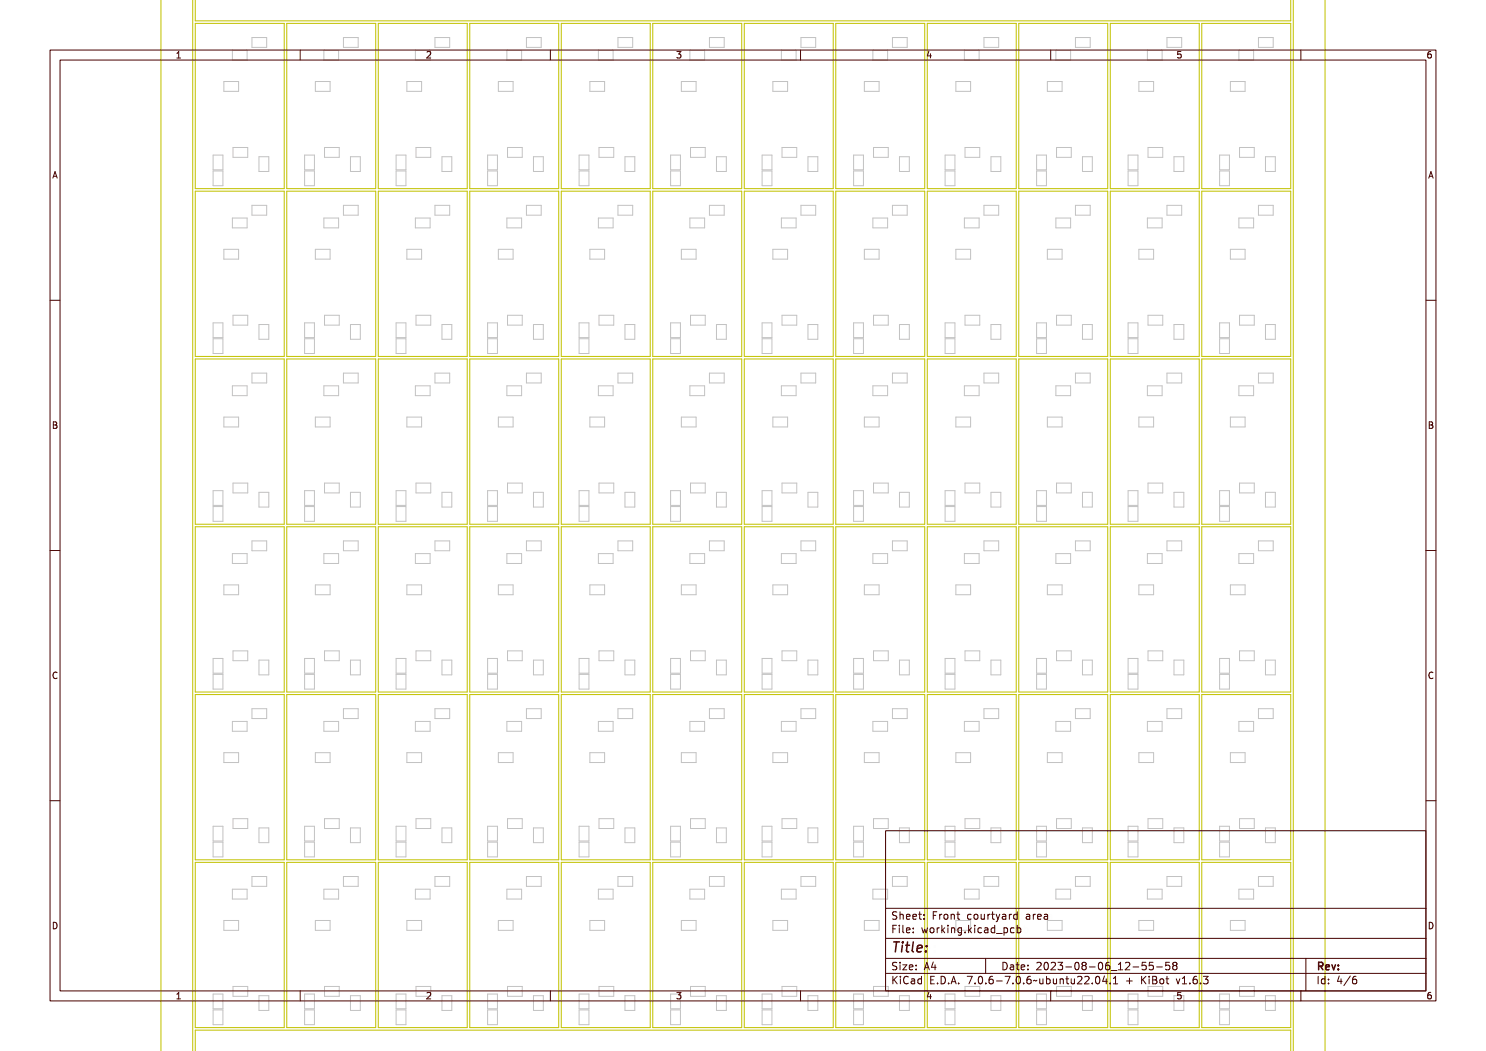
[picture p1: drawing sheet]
<svg xmlns="http://www.w3.org/2000/svg" width="297mm" height="210mm" viewBox="0 0 297 210" stroke-linecap="round" stroke-linejoin="round" font-family="sans-serif">
<defs><g id="words">
<text font-size="2.7" fill="#480000" x="178" y="190.3">Title:</text>
<g font-size="2" fill="#480000">
<text x="178" y="183.7">Sheet: Front courtyard area</text>
<text x="178" y="186.5">File: working.kicad_pcb</text>
<text x="178" y="193.9">Size: A4</text>
<text x="178" y="196.6">KiCad E.D.A. 7.0.6-7.0.6~ubuntu22.04.1 + KiBot v1.6.3</text>
<text x="200" y="193.9">Date: 2023-08-06_12-55-58</text>
<text x="263" y="196.6">Id: 4/6</text>
<text x="263" y="193.9">Rev:</text>
</g>
<g font-size="1.7" fill="#480000">
<text x="35" y="11.7">1</text>
<text x="85" y="11.7">2</text>
<text x="135" y="11.7">3</text>
<text x="185" y="11.7">4</text>
<text x="235" y="11.7">5</text>
<text x="285" y="11.7">6</text>
<text x="10.5" y="35.7">A</text>
<text x="285.5" y="35.7">A</text>
<text x="10.5" y="85.6">B</text>
<text x="285.5" y="85.6">B</text>
<text x="10.5" y="135.7">C</text>
<text x="285.5" y="135.7">C</text>
<text x="10.5" y="185.6">D</text>
<text x="285.5" y="185.6">D</text>
<text x="35" y="199.7">1</text>
<text x="85" y="199.7">2</text>
<text x="135" y="199.7">3</text>
<text x="185" y="199.7">4</text>
<text x="235" y="199.7">5</text>
<text x="285" y="199.7">6</text>
</g>
</g></defs>
<g fill="none" stroke="#c2c2c2" stroke-width=".2">
<path d="M44.7 16.3h3v2h-3zM46.4 10h3v2h-3zM50.4 7.5h2.9v2h-2.9zM63 16.3h3v2h-3zM64.7 10h3v2h-3zM68.6 7.5h3v2h-3zM81.3 16.3h3v2h-3zM86 10h-3v2h3M86.9 7.5h3v2h-3zM99.6 16.3h3v2h-3zM101.3 10h3v2h-3zM105.2 7.5h3v2h-3z"/>
<path d="M117.9 16.3h2.9v2h-2.9zM119.6 10h2.9v2h-2.9zM123.5 7.5h3v2h-3zM136.2 16.3h2.9v2h-2.9zM137.9 10h2.9v2h-2.9zM141.8 7.5h2.9v2h-2.9zM154.5 16.3h2.9v2h-2.9zM156.2 10h2.9v2h-2.9zM160.1 7.5h2.9v2h-2.9zM172.8 16.3h2.9v2h-2.9zM174.5 10h2.9v2h-2.9zM178.4 7.5h2.9v2h-2.9z"/>
<path d="M191 16.3h3v2h-3zM192.7 10h3v2h-3zM196.7 7.5h2.9v2h-2.9zM209.3 16.3h3v2h-3zM211 10h3v2h-3zM214.9 7.5h3v2h-3zM227.6 16.3h3v2h-3zM229.3 10h3v2h-3zM233.2 7.5h3v2h-3zM245.9 16.3h3v2h-3zM247.6 10h3v2h-3zM251.5 7.5h3v2h-3z"/>
<path d="M42.6 34.2h2v2.9h-2zM42.6 31h2v2.9h-2zM46.6 29.5h2.9v1.9h-2.9zM51.8 31.3h1.9v3h-1.9zM60.9 31h1.9v2.9h-1.9zM60.9 34.2h1.9v2.9h-1.9zM64.9 29.5h2.9v1.9h-2.9zM70 31.3h2v3h-2zM79.2 34.2h1.9v2.9h-1.9zM79.2 31h1.9v2.9h-1.9zM83.1 29.5h3v1.9h-3zM88.3 31.3h2v3h-2z"/>
<path d="M97.5 34.2h1.9v2.9h-1.9zM97.5 31h1.9v2.9h-1.9zM101.4 29.5h3v1.9h-3zM106.6 31.3h2v3h-2zM115.7 34.2h2v2.9h-2zM115.7 31h2v2.9h-2zM119.7 29.5h3v1.9h-3zM124.9 31.3h2v3h-2zM134 34.2h2v2.9h-2zM134 31h2v2.9h-2zM138 29.5h3v1.9h-3zM143.2 31.3h2v3h-2z"/>
<path d="M152.3 31h2v2.9h-2zM152.3 34.2h2v2.9h-2zM156.3 29.5h2.9v1.9h-2.9zM161.5 31.3h2v3h-2zM170.6 31h2v2.9h-2zM170.6 34.2h2v2.9h-2zM174.6 29.5h2.9v1.9h-2.9zM179.8 31.3h1.9v3h-1.9zM188.9 34.2h2v2.9h-2zM188.9 31h2v2.9h-2zM192.9 29.5h2.9v1.9h-2.9zM198.1 31.3h1.9v3h-1.9z"/>
<path d="M207.2 34.2h1.9v2.9h-1.9zM207.2 31h1.9v2.9h-1.9zM211.2 29.5h2.9v1.9h-2.9zM216.4 31.3h1.9v3h-1.9zM225.5 34.2h1.9v2.9h-1.9zM225.5 31h1.9v2.9h-1.9zM229.5 29.5h2.9v1.9h-2.9zM234.6 31.3h2v3h-2zM243.8 34.2h1.9v2.9h-1.9zM243.8 31h1.9v2.9h-1.9zM247.7 29.5h3v1.9h-3zM252.9 31.3h2v3h-2z"/>
<path d="M44.7 49.8h3v2h-3zM46.4 43.6h3v1.9h-3zM50.4 41h2.9v2h-2.9zM63 49.8h3v2h-3zM64.7 43.6h3v1.9h-3zM68.6 41h3v2h-3zM81.3 49.8h3v2h-3zM83 43.6h3v1.9h-3zM86.9 41h3v2h-3zM99.6 49.8h3v2h-3zM101.3 43.6h3v1.9h-3zM105.2 41h3v2h-3z"/>
<path d="M117.9 49.8h2.9v2h-2.9zM119.6 43.6h2.9v1.9h-2.9zM123.5 41h3v2h-3zM136.2 49.8h2.9v2h-2.9zM137.9 43.6h2.9v1.9h-2.9zM141.8 41h2.9v2h-2.9zM154.5 49.8h2.9v2h-2.9zM156.2 43.6h2.9v1.9h-2.9zM160.1 41h2.9v2h-2.9zM172.8 49.8h2.9v2h-2.9zM174.5 43.6h2.9v1.9h-2.9zM178.4 41h2.9v2h-2.9z"/>
<path d="M191 49.8h3v2h-3zM192.7 43.6h3v1.9h-3zM196.7 41h2.9v2h-2.9zM209.3 49.8h3v2h-3zM211 43.6h3v1.9h-3zM214.9 41h3v2h-3zM227.6 49.8h3v2h-3zM229.3 43.6h3v1.9h-3zM233.2 41h3v2h-3zM245.9 49.8h3v2h-3zM247.6 43.6h3v1.9h-3zM251.5 41h3v2h-3z"/>
<path d="M42.6 67.7h2v2.9h-2zM42.6 64.5h2v3h-2zM46.4 77.1h3v2h-3zM46.6 63h2.9v2h-2.9zM50.4 74.6h2.9v1.9h-2.9zM51.8 64.8h1.9v3h-1.9zM60.9 64.5h1.9v3h-1.9zM60.9 67.7h1.9v2.9h-1.9zM64.7 77.1h3v2h-3zM64.9 63h2.9v2h-2.9zM68.6 74.6h3v1.9h-3zM70 64.8h2v3h-2z"/>
<path d="M79.2 67.7h1.9v2.9h-1.9zM79.2 64.5h1.9v3h-1.9zM83 77.1h3v2h-3zM83.1 63h3v2h-3zM86.9 74.6h3v1.9h-3zM88.3 64.8h2v3h-2zM97.5 67.7h1.9v2.9h-1.9zM97.5 64.5h1.9v3h-1.9zM101.3 77.1h3v2h-3zM101.4 63h3v2h-3zM105.2 74.6h3v1.9h-3zM106.6 64.8h2v3h-2z"/>
<path d="M115.7 67.7h2v2.9h-2zM115.7 64.5h2v3h-2zM119.6 77.1h2.9v2h-2.9zM119.7 63h3v2h-3zM123.5 74.6h3v1.9h-3zM124.9 64.8h2v3h-2zM134 67.7h2v2.9h-2zM134 64.5h2v3h-2zM137.9 77.1h2.9v2h-2.9zM138 63h3v2h-3zM141.8 74.6h2.9v1.9h-2.9zM143.2 64.8h2v3h-2z"/>
<path d="M152.3 64.5h2v3h-2zM152.3 67.7h2v2.9h-2zM156.2 77.1h2.9v2h-2.9zM156.3 63h2.9v2h-2.9zM160.1 74.6h2.9v1.9h-2.9zM161.5 64.8h2v3h-2zM170.6 64.5h2v3h-2zM170.6 67.7h2v2.9h-2zM174.5 77.1h2.9v2h-2.9zM174.6 63h2.9v2h-2.9zM178.4 74.6h2.9v1.9h-2.9zM179.8 64.8h1.9v3h-1.9z"/>
<path d="M188.9 64.5h2v3h-2zM188.9 67.7h2v2.9h-2zM192.7 77.1h3v2h-3zM192.9 63h2.9v2h-2.9zM196.7 74.6h2.9v1.9h-2.9zM198.1 64.8h1.9v3h-1.9zM207.2 67.7h1.9v2.9h-1.9zM207.2 64.5h1.9v3h-1.9zM211 77.1h3v2h-3zM211.2 63h2.9v2h-2.9zM214.9 74.6h3v1.9h-3zM216.4 64.8h1.9v3h-1.9z"/>
<path d="M225.5 67.7h1.9v2.9h-1.9zM225.5 64.5h1.9v3h-1.9zM229.3 77.1h3v2h-3zM229.5 63h2.9v2h-2.9zM233.2 74.6h3v1.9h-3zM234.6 64.8h2v3h-2zM243.8 67.7h1.9v2.9h-1.9zM243.8 64.5h1.9v3h-1.9zM247.6 77.1h3v2h-3zM247.7 63h3v2h-3zM251.5 74.6h3v1.9h-3zM252.9 64.8h2v3h-2z"/>
<path d="M42.6 98h2v3h-2zM44.7 83.3h3v2h-3zM46.6 96.5h2.9v2h-2.9zM51.8 98.4h1.9v2.9h-1.9zM60.9 98h1.9v3h-1.9zM63 83.3h3v2h-3zM64.9 96.5h2.9v2h-2.9zM70 98.4h2v2.9h-2zM79.2 98h1.9v3h-1.9zM81.3 83.3h3v2h-3zM83.1 96.5h3v2h-3zM88.3 98.4h2v2.9h-2z"/>
<path d="M97.5 98h1.9v3h-1.9zM99.6 83.3h3v2h-3zM101.4 96.5h3v2h-3zM106.6 98.4h2v2.9h-2zM115.7 98h2v3h-2zM117.9 83.3h2.9v2h-2.9zM119.7 96.5h3v2h-3zM124.9 98.4h2v2.9h-2zM134 98h2v3h-2zM136.2 83.3h2.9v2h-2.9zM138 96.5h3v2h-3zM143.2 98.4h2v2.9h-2z"/>
<path d="M152.3 98h2v3h-2zM154.5 83.3h2.9v2h-2.9zM156.3 96.5h2.9v2h-2.9zM161.5 98.4h2v2.9h-2zM170.6 98h2v3h-2zM172.8 83.3h2.9v2h-2.9zM174.6 96.5h2.9v2h-2.9zM179.8 98.4h1.9v2.9h-1.9zM188.9 98h2v3h-2zM191 83.3h3v2h-3zM192.9 96.5h2.9v2h-2.9zM198.1 98.4h1.9v2.9h-1.9z"/>
<path d="M207.2 98h1.9v3h-1.9zM209.3 83.3h3v2h-3zM211.2 96.5h2.9v2h-2.9zM216.4 98.4h1.9v2.9h-1.9zM225.5 98h1.9v3h-1.9zM227.6 83.3h3v2h-3zM229.5 96.5h2.9v2h-2.9zM234.6 98.4h2v2.9h-2zM243.8 98h1.9v3h-1.9zM245.9 83.3h3v2h-3zM247.7 96.5h3v2h-3zM252.9 98.4h2v2.9h-2z"/>
<path d="M42.6 101.2h2v3h-2zM44.7 116.9h3v1.9h-3zM46.4 110.6h3v2h-3zM50.4 108.1h2.9v2h-2.9zM60.9 101.2h1.9v3h-1.9zM63 116.9h3v1.9h-3zM64.7 110.6h3v2h-3zM68.6 108.1h3v2h-3zM79.2 101.2h1.9v3h-1.9zM81.3 116.9h3v1.9h-3zM83 110.6h3v2h-3zM86.9 108.1h3v2h-3z"/>
<path d="M97.5 101.2h1.9v3h-1.9zM99.6 116.9h3v1.9h-3zM101.3 110.6h3v2h-3zM105.2 108.1h3v2h-3zM115.7 101.2h2v3h-2zM117.9 116.9h2.9v1.9h-2.9zM119.6 110.6h2.9v2h-2.9zM123.5 108.1h3v2h-3zM134 101.2h2v3h-2zM136.2 116.9h2.9v1.9h-2.9zM137.9 110.6h2.9v2h-2.9zM141.8 108.1h2.9v2h-2.9z"/>
<path d="M152.3 101.2h2v3h-2zM154.5 116.9h2.9v1.9h-2.9zM156.2 110.6h2.9v2h-2.9zM160.1 108.1h2.9v2h-2.9zM170.6 101.2h2v3h-2zM172.8 116.9h2.9v1.9h-2.9zM174.5 110.6h2.9v2h-2.9zM178.4 108.1h2.9v2h-2.9zM188.9 101.2h2v3h-2zM191 116.9h3v1.9h-3zM192.7 110.6h3v2h-3zM196.7 108.1h2.9v2h-2.9z"/>
<path d="M207.2 101.2h1.9v3h-1.9zM209.3 116.9h3v1.9h-3zM211 110.6h3v2h-3zM214.9 108.1h3v2h-3zM225.5 101.2h1.9v3h-1.9zM227.6 116.9h3v1.9h-3zM229.3 110.6h3v2h-3zM233.2 108.1h3v2h-3zM243.8 101.2h1.9v3h-1.9zM245.9 116.9h3v1.9h-3zM247.6 110.6h3v2h-3zM251.5 108.1h3v2h-3z"/>
<path d="M42.6 131.6h2v2.9h-2zM42.6 134.7h2v3h-2zM46.6 130.1h2.9v1.9h-2.9zM51.8 131.9h1.9v2.9h-1.9zM60.9 131.6h1.9v2.9h-1.9zM60.9 134.7h1.9v3h-1.9zM64.9 130.1h2.9v1.9h-2.9zM70 131.9h2v2.9h-2zM79.2 131.6h1.9v2.9h-1.9zM79.2 134.7h1.9v3h-1.9zM83.1 130.1h3v1.9h-3zM88.3 131.9h2v2.9h-2z"/>
<path d="M97.5 131.6h1.9v2.9h-1.9zM97.5 134.7h1.9v3h-1.9zM101.4 130.1h3v1.9h-3zM106.6 131.9h2v2.9h-2zM115.7 131.6h2v2.9h-2zM115.7 134.7h2v3h-2zM119.7 130.1h3v1.9h-3zM124.9 131.9h2v2.9h-2zM134 131.6h2v2.9h-2zM134 134.7h2v3h-2zM138 130.1h3v1.9h-3zM143.2 131.9h2v2.9h-2z"/>
<path d="M152.3 131.6h2v2.9h-2zM152.3 134.7h2v3h-2zM156.3 130.1h2.9v1.9h-2.9zM161.5 131.9h2v2.9h-2zM170.6 131.6h2v2.9h-2zM170.6 134.7h2v3h-2zM174.6 130.1h2.9v1.9h-2.9zM179.8 131.9h1.9v2.9h-1.9zM188.9 131.6h2v2.9h-2zM188.9 134.7h2v3h-2zM192.9 130.1h2.9v1.9h-2.9zM198.1 131.9h1.9v2.9h-1.9z"/>
<path d="M207.2 131.6h1.9v2.9h-1.9zM207.2 134.7h1.9v3h-1.9zM211.2 130.1h2.9v1.9h-2.9zM216.4 131.9h1.9v2.9h-1.9zM225.5 131.6h1.9v2.9h-1.9zM225.5 134.7h1.9v3h-1.9zM229.5 130.1h2.9v1.9h-2.9zM234.6 131.9h2v2.9h-2zM243.8 131.6h1.9v2.9h-1.9zM243.8 134.7h1.9v3h-1.9zM247.7 130.1h3v1.9h-3zM252.9 131.9h2v2.9h-2z"/>
<path d="M44.7 150.4h3v2h-3zM46.4 144.2h3v1.9h-3zM50.4 141.6h2.9v2h-2.9zM63 150.4h3v2h-3zM64.7 144.2h3v1.9h-3zM68.6 141.6h3v2h-3zM81.3 150.4h3v2h-3zM83 144.2h3v1.9h-3zM86.9 141.6h3v2h-3zM99.6 150.4h3v2h-3zM101.3 144.2h3v1.9h-3zM105.2 141.6h3v2h-3z"/>
<path d="M117.9 150.4h2.9v2h-2.9zM119.6 144.2h2.9v1.9h-2.9zM123.5 141.6h3v2h-3zM136.2 150.4h2.9v2h-2.9zM137.9 144.2h2.9v1.9h-2.9zM141.8 141.6h2.9v2h-2.9zM154.5 150.4h2.9v2h-2.9zM156.2 144.2h2.9v1.9h-2.9zM160.1 141.6h2.9v2h-2.9zM172.8 150.4h2.9v2h-2.9zM174.5 144.2h2.9v1.9h-2.9zM178.4 141.6h2.9v2h-2.9z"/>
<path d="M191 150.4h3v2h-3zM192.7 144.2h3v1.9h-3zM196.7 141.6h2.9v2h-2.9zM209.3 150.4h3v2h-3zM211 144.2h3v1.9h-3zM214.9 141.6h3v2h-3zM227.6 150.4h3v2h-3zM229.3 144.2h3v1.9h-3zM233.2 141.6h3v2h-3zM245.9 150.4h3v2h-3zM247.6 144.2h3v1.9h-3zM251.5 141.6h3v2h-3z"/>
<path d="M42.6 168.3h2v2.9h-2zM42.6 165.1h2v2.9h-2zM46.4 177.7h3v1.9h-3zM46.6 163.6h2.9v1.9h-2.9zM50.4 175.1h2.9v2h-2.9zM51.8 165.4h1.9v3h-1.9zM60.9 165.1h1.9v2.9h-1.9zM60.9 168.3h1.9v2.9h-1.9zM64.7 177.7h3v1.9h-3zM64.9 163.6h2.9v1.9h-2.9zM68.6 175.1h3v2h-3zM70 165.4h2v3h-2z"/>
<path d="M79.2 168.3h1.9v2.9h-1.9zM79.2 165.1h1.9v2.9h-1.9zM83 177.7h3v1.9h-3zM83.1 163.6h3v1.9h-3zM86.9 175.1h3v2h-3zM88.3 165.4h2v3h-2zM97.5 168.3h1.9v2.9h-1.9zM97.5 165.1h1.9v2.9h-1.9zM101.3 177.7h3v1.9h-3zM101.4 163.6h3v1.9h-3zM105.2 175.1h3v2h-3zM106.6 165.4h2v3h-2z"/>
<path d="M115.7 168.3h2v2.9h-2zM115.7 165.1h2v2.9h-2zM119.6 177.7h2.9v1.9h-2.9zM119.7 163.6h3v1.9h-3zM123.5 175.1h3v2h-3zM124.9 165.4h2v3h-2zM134 165.1h2v2.9h-2zM134 168.3h2v2.9h-2zM137.9 177.7h2.9v1.9h-2.9zM138 163.6h3v1.9h-3zM141.8 175.1h2.9v2h-2.9zM143.2 165.4h2v3h-2z"/>
<path d="M152.3 165.1h2v2.9h-2zM152.3 168.3h2v2.9h-2zM156.2 177.7h2.9v1.9h-2.9zM156.3 163.6h2.9v1.9h-2.9zM160.1 175.1h2.9v2h-2.9zM161.5 165.4h2v3h-2zM170.6 165.1h2v2.9h-2zM170.6 168.3h2v2.9h-2zM174.5 177.7h2.9v1.9h-2.9zM174.6 163.6h2.9v1.9h-2.9zM178.4 175.1h2.9v2h-2.9zM179.8 165.4h1.9v3h-1.9z"/>
<path d="M188.9 165.1h2v2.9h-2zM188.9 168.3h2v2.9h-2zM192.7 177.7h3v1.9h-3zM192.9 163.6h2.9v1.9h-2.9zM196.7 175.1h2.9v2h-2.9zM198.1 165.4h1.9v3h-1.9zM207.2 165.1h1.9v2.9h-1.9zM207.2 168.3h1.9v2.9h-1.9zM211 177.7h3v1.9h-3zM211.2 163.6h2.9v1.9h-2.9zM214.9 175.1h3v2h-3zM216.4 165.4h1.9v3h-1.9z"/>
<path d="M225.5 168.3h1.9v2.9h-1.9zM225.5 165.1h1.9v2.9h-1.9zM229.3 177.7h3v1.9h-3zM229.5 163.6h2.9v1.9h-2.9zM233.2 175.1h3v2h-3zM234.6 165.4h2v3h-2zM243.8 168.3h1.9v2.9h-1.9zM243.8 165.1h1.9v2.9h-1.9zM247.6 177.7h3v1.9h-3zM247.7 163.6h3v1.9h-3zM251.5 175.1h3v2h-3zM252.9 165.4h2v3h-2z"/>
<path d="M42.6 198.6h2v3h-2zM44.7 183.9h3v2h-3zM46.6 197.1h2.9v2h-2.9zM51.8 199h1.9v2.9h-1.9zM60.9 198.6h1.9v3h-1.9zM63 183.9h3v2h-3zM64.9 197.1h2.9v2h-2.9zM70 199h2v2.9h-2zM79.2 198.6h1.9v3h-1.9zM81.3 183.9h3v2h-3zM83.1 197.1h3v2h-3zM88.3 199h2v2.9h-2z"/>
<path d="M97.5 198.6h1.9v3h-1.9zM99.6 183.9h3v2h-3zM101.4 197.1h3v2h-3zM106.6 199h2v2.9h-2zM115.7 198.6h2v3h-2zM117.9 183.9h2.9v2h-2.9zM119.7 197.1h3v2h-3zM124.9 199h2v2.9h-2zM134 198.6h2v3h-2zM136.2 183.9h2.9v2h-2.9zM138 197.1h3v2h-3zM143.2 199h2v2.9h-2z"/>
<path d="M152.3 198.6h2v3h-2zM154.5 183.9h2.9v2h-2.9zM156.3 197.1h2.9v2h-2.9zM161.5 199h2v2.9h-2zM170.6 198.6h2v3h-2zM172.8 183.9h2.9v2h-2.9zM174.6 197.1h2.9v2h-2.9zM179.8 199h1.9v2.9h-1.9zM188.9 198.6h2v3h-2zM191 183.9v2M192.9 197.1v2h2.9v-2M194 183.9v2"/>
<path d="M198.1 199h1.9v2.9h-1.9zM207.2 198.6h1.9v3h-1.9zM209.3 183.9h3v2h-3zM211.2 197.1v2h2.9v-2M216.4 199h1.9v2.9h-1.9zM225.5 198.6h1.9v3h-1.9zM227.6 183.9h3v2h-3zM229.5 197.1v2h2.9v-2M234.6 199h2v2.9h-2zM243.8 198.6h1.9v3h-1.9zM245.9 183.9h3v2h-3zM247.7 197.1h3v2h-3z"/>
<path d="M252.9 199h2v2.9h-2zM42.6 201.8h2v2.9h-2zM60.9 201.8h1.9v2.9h-1.9zM79.2 201.8h1.9v2.9h-1.9zM97.5 201.8h1.9v2.9h-1.9zM115.7 201.8h2v2.9h-2zM134 201.8h2v2.9h-2zM152.3 201.8h2v2.9h-2zM170.6 201.8h2v2.9h-2zM188.9 201.8h2v2.9h-2zM207.2 201.8h1.9v2.9h-1.9zM225.5 201.8h1.9v2.9h-1.9z"/>
<path d="M243.8 201.8h1.9v2.9h-1.9z"/>
</g>
<g fill="none" stroke="#c2c200" stroke-width=".2">
<path d="M32.2 -.1v210.2M38.5 -.1v210.2M39 0v4.2h219v-4.2M258.5 0v210.1M264.8 0v210.1M39 4.7h17.8v33h-17.8zM57.3 4.7h17.8v33h-17.8zM75.6 4.7h17.8v33h-17.8zM93.9 4.7h17.8v33h-17.8zM112.2 4.7h17.8v33h-17.8zM130.5 4.7h17.7v33h-17.7zM148.8 4.7h17.7v33h-17.7z"/>
<path d="M167 4.7h17.8v33h-17.8zM185.3 4.7h17.8v33h-17.8zM203.6 4.7h17.8v33h-17.8zM221.9 4.7h17.8v33h-17.8zM240.2 4.7h17.8v33h-17.8zM39 38.2h17.8v33h-17.8zM57.3 38.2h17.8v33h-17.8zM75.6 38.2h17.8v33h-17.8zM93.9 38.2h17.8v33h-17.8zM112.2 38.2h17.8v33h-17.8zM130.5 38.2h17.7v33h-17.7zM148.8 38.2h17.7v33h-17.7z"/>
<path d="M167 38.2h17.8v33h-17.8zM185.3 38.2h17.8v33h-17.8zM203.6 38.2h17.8v33h-17.8zM221.9 38.2h17.8v33h-17.8zM240.2 38.2h17.8v33h-17.8zM39 71.7h17.8v33.1h-17.8zM57.3 71.7h17.8v33.1h-17.8zM75.6 71.7h17.8v33.1h-17.8zM93.9 71.7h17.8v33.1h-17.8zM112.2 71.7h17.8v33.1h-17.8zM130.5 71.7h17.7v33.1h-17.7zM148.8 71.7h17.7v33.1h-17.7z"/>
<path d="M167 71.7h17.8v33.1h-17.8zM185.3 71.7h17.8v33.1h-17.8zM203.6 71.7h17.8v33.1h-17.8zM221.9 71.7h17.8v33.1h-17.8zM240.2 71.7h17.8v33.1h-17.8zM39 105.3h17.8v33h-17.8zM57.3 105.3h17.8v33h-17.8zM75.6 105.3h17.8v33h-17.8zM93.9 105.3h17.8v33h-17.8zM112.2 105.3h17.8v33h-17.8zM130.5 105.3h17.7v33h-17.7zM148.8 105.3h17.7v33h-17.7z"/>
<path d="M167 105.3h17.8v33h-17.8zM185.3 105.3h17.8v33h-17.8zM203.6 105.3h17.8v33h-17.8zM221.9 105.3h17.8v33h-17.8zM240.2 105.3h17.8v33h-17.8zM39 138.8h17.8v33h-17.8zM57.3 138.8h17.8v33h-17.8zM75.6 138.8h17.8v33h-17.8zM93.9 138.8h17.8v33h-17.8zM112.2 138.8h17.8v33h-17.8zM130.5 138.8h17.7v33h-17.7zM148.8 138.8h17.7v33h-17.7z"/>
<path d="M167 138.8h17.8v33h-17.8zM185.3 138.8h17.8v33h-17.8zM203.6 138.8h17.8v33h-17.8zM221.9 138.8h17.8v33h-17.8zM240.2 138.8h17.8v33h-17.8zM39 172.3h17.8v33h-17.8zM57.3 172.3h17.8v33h-17.8zM75.6 172.3h17.8v33h-17.8zM93.9 172.3h17.8v33h-17.8zM112.2 172.3h17.8v33h-17.8zM130.5 172.3h17.7v33h-17.7zM148.8 172.3h17.7v33h-17.7z"/>
<path d="M167 172.3h17.8v33h-17.8zM185.3 172.3h17.8v33h-17.8zM203.6 172.3h17.8v33h-17.8zM221.9 172.3h17.8v33h-17.8zM240.2 172.3h17.8v33h-17.8zM39 210.1v-4.3h219v4.3"/>
</g>
<g fill="none" stroke="#480000" stroke-width=".2">
<path d="M10 10h277v190h-277zM12 12h273v186h-273zM60 10v2M110 10v2M160 10v2M210 10v2M260 10v2M10 60h2M285 60h2M10 110h2M285 110h2M10 160h2"/>
<path d="M285 160h2M177 166h108v32h-108zM60 198v2M110 198v2M160 198v2M177 181.5h108M177 187.5h108M177 191.5h108M177 194.5h108M178.1 195.2h.2v.6l.6-.6h.3l-.6 .6 .6 .8h-.2l-.5-.7-.2 .2v.5h-.2zM178.2 185h.9v.2h-.7v.4h.6v.2h-.6v.7h-.2zM178.3 182.4l.5-.1h.2v.2a.31 .31 0 0 0-.5-.1 .31 .31 0 0 0 0 .5 .5 .5 0 0 1 .6 .6 .5 .5 0 0 1-.8 .2l-.1-.2a.34 .34 0 0 0 .4 .1 .34 .34 0 0 0 .1-.5 .47 .47 0 0 1-.5-.2 .47 .47 0 0 1 .1-.5z"/>
<path d="M178.3 192.5l.5-.1h.2v.2a.31 .31 0 0 0-.5-.1 .31 .31 0 0 0 0 .5 .5 .5 0 0 1 .6 .6 .5 .5 0 0 1-.8 .2l-.1-.2a.34 .34 0 0 0 .4 .1 .34 .34 0 0 0 .1-.5 .47 .47 0 0 1-.5-.2 .47 .47 0 0 1 .1-.5zM179.4 182.2h.2v.6a.35 .35 0 0 1 .4-.1 .35 .35 0 0 1 .2 .4v.6h-.2v-.8h-.4v.8h-.2zM179.5 185.4h.4v.9h.4v.2h-.9v-.2h.3v-.8h-.2zM179.5 192.8h.4v.9h.4v.1h-.9v-.1h.3v-.8h-.2zM179.5 195.6h.4v.9h.4v.1h-.9v-.1h.3v-.8h-.2zM179.7 184.9h.2v.3h-.2zM179.7 192.3h.2v.3h-.2zM179.7 195.1h.2v.3h-.2zM180.6 184.9h.4v1.3l.4 .1v.2l-.5-.2v-1.2h-.3zM180.6 192.8h.8l-.6 .9h.6v.1h-.8l.6-.9h-.6zM180.7 182.8l.1-.1a.49 .49 0 0 1 .5 0 .49 .49 0 0 1 .2 .5h-.8a.42 .42 0 0 0 .3 .4 .42 .42 0 0 0 .4-.1 .47 .47 0 0 1-.4 .3 .47 .47 0 0 1-.4-.3zM180.7 195.4a.4 .4 0 0 1 .4-.3 .4 .4 0 0 1 .4 .3 .56 .56 0 0 0-.8 .4 .56 .56 0 0 0 .5 .7l.3-.1a.43 .43 0 0 1-.5 .3 .43 .43 0 0 1-.4-.4v-.6z"/>
<path d="M180.8 182.9l.4-.1 .1 .3h-.6zM181.8 195.6l.3-.1a.43 .43 0 0 1 .5 .5v.6h-.1v-.1a.38 .38 0 0 1-.5 .2 .38 .38 0 0 1-.2-.5 .38 .38 0 0 1 .4-.2h.3a.35 .35 0 0 0-.3-.4 .35 .35 0 0 0-.4 .2zM181.9 182.8l.1-.1a.49 .49 0 0 1 .5 0 .49 .49 0 0 1 .2 .5h-.8a.42 .42 0 0 0 .3 .4 .42 .42 0 0 0 .5-.1 .47 .47 0 0 1-.5 .3 .47 .47 0 0 1-.4-.3zM181.9 185.5l.1-.1a.49 .49 0 0 1 .5 0 .49 .49 0 0 1 .2 .5h-.8a.42 .42 0 0 0 .3 .4 .42 .42 0 0 0 .5-.1 .47 .47 0 0 1-.5 .3 .47 .47 0 0 1-.4-.3zM181.9 192.9l.1-.1a.49 .49 0 0 1 .5 0 .49 .49 0 0 1 .2 .5h-.8a.42 .42 0 0 0 .3 .4 .42 .42 0 0 0 .5-.1 .47 .47 0 0 1-.5 .3 .47 .47 0 0 1-.4-.3zM182 196.2l.5-.1a.31 .31 0 0 1-.2 .4 .31 .31 0 0 1-.4-.1zM182 182.9l.4-.1 .1 .3h-.6zM182 185.6l.4-.1 .1 .3h-.6zM182 193l.4-.1 .1 .3h-.6zM183 195.7l.4-.2 .2 .2v-.6h.2v1.5h-.2v-.1a.42 .42 0 0 1-.5 .1 .42 .42 0 0 1-.2-.5zM183.2 195.8l.1-.1a.4 .4 0 0 1 .3 .4 .4 .4 0 0 1-.3 .4l-.2-.2zM183.2 182.3h.2v.4h.4v.1h-.4v.7l.4 .1v.1h-.4l-.1-.1-.1-.8h-.3v-.1h.3z"/>
<path d="M183.3 185.4h.2v.3h-.2zM183.3 186.2h.2v.3h-.2zM183.3 192.8h.2v.3h-.2zM183.3 193.6h.2v.2h-.2zM184.5 182.7h.2v.3h-.2zM184.5 183.5h.2v.2h-.2zM185.2 185.4h.2l.2 .8 .1-.5h.2l.2 .5 .1-.8h.2l-.2 1.1h-.2l-.2-.7-.2 .7h-.1zM185.4 195.2h.9v.2h-.7v.4h.6v.2h-.6v.5h.7v.1h-.9zM185.7 192.4h.2l.5 1.4h-.2l-.1-.3h-.5l-.1 .3h-.2zM185.8 192.6l.2 .7h-.4zM186.6 182.3h.9v.2h-.7v.4h.6v.2h-.6v.6h-.2zM186.8 185.6l.1-.1a.39 .39 0 0 1 .4 .4 .39 .39 0 0 1-.4 .4l-.1-.2z"/>
<path d="M186.9 196.4h.2v.2h-.2zM187.1 192.4h.2v.9h.2v.2h-.2v.3h-.2v-.3h-.6zM187.1 192.6v.7h-.4zM187.8 195.2a.76 .76 0 0 1 .9 .7 .76 .76 0 0 1-.9 .7zM188 195.4a.57 .57 0 0 1 .5 .5 .57 .57 0 0 1-.5 .6zM188 182.7h.2v.2v-.1a.29 .29 0 0 1 .3-.2 .29 .29 0 0 1 .3 .3 .37 .37 0 0 0-.5-.1 .37 .37 0 0 0-.1 .4v.5h-.2zM188 185.4h.2v.2v-.1a.29 .29 0 0 1 .3-.2 .29 .29 0 0 1 .3 .3 .37 .37 0 0 0-.5-.1 .37 .37 0 0 0-.1 .4v.6h-.2zM189.1 184.9h.1v.9l.5-.4h.2l-.4 .4 .5 .7h-.2l-.4-.6-.2 .1v.5h-.1zM189.2 182.9l.1-.1a.39 .39 0 0 1 .4 .4 .39 .39 0 0 1-.4 .4l-.1-.2zM189.3 196.4h.3v.2h-.3zM190.2 182.7h.2v.1a.35 .35 0 0 1 .4-.1 .35 .35 0 0 1 .3 .4v.6h-.2l-.1-.8h-.3l-.1 .8h-.2zM190.3 185.4h.4v.9h.4v.2h-.9v-.2h.4v-.8h-.3z"/>
<path d="M190.5 195.2h.3l.4 1.4h-.2l-.1-.3h-.5l-.1 .3h-.2zM190.6 184.9h.1v.3h-.1zM190.6 195.4l.2 .7h-.4zM191.4 185.4h.2v.1a.35 .35 0 0 1 .4-.1 .35 .35 0 0 1 .3 .4v.7h-.2l-.1-.9h-.3l-.1 .9h-.2zM191.7 182.3h.1v.4h.4v.1h-.4v.7l.4 .1v.1h-.4l-.1-.1v-.8h-.3v-.1h.3zM191.7 196.4h.3v.2h-.3zM192.7 185.5l.3-.2 .3 .2v-.1h.2v1a.53 .53 0 0 1-.8 .4v-.2a.36 .36 0 0 0 .4 .1 .36 .36 0 0 0 .2-.4l-.1 .1a.53 .53 0 0 1-.7-.3 .53 .53 0 0 1 .2-.6zM192.8 185.6l.1-.1a.39 .39 0 0 1 .4 .4 .39 .39 0 0 1-.4 .4l-.1-.2zM193.8 195.2h.9l-.5 1.4h-.2l.5-1.2h-.7zM194 182.8a.39 .39 0 0 1 .4-.2 .39 .39 0 0 1 .3 .3 .4 .4 0 0 0-.6 0 .4 .4 0 0 0 0 .6 .4 .4 0 0 0 .6 0 .45 .45 0 0 1-.6 .3 .45 .45 0 0 1-.3-.6zM194.1 186.2h.3v.3h-.3zM195.1 184.9h.2v.9l.4-.4h.3l-.5 .4 .5 .7h-.2l-.4-.6-.1 .1v.5h-.2z"/>
<path d="M195.2 182.9l.1-.1a.39 .39 0 0 1 .4 .4 .39 .39 0 0 1-.4 .4l-.1-.2zM195.3 196.4h.3v.2h-.3zM196.2 182.7h.2v.8l.2 .1 .3-.2v-.7h.2v1h-.2v-.1a.35 .35 0 0 1-.4 .2 .35 .35 0 0 1-.3-.5zM196.3 185.4h.5v.9h.3v.2h-.9v-.2h.4v-.8h-.3zM196.3 195.4a.57 .57 0 0 1 .7 0 .57 .57 0 0 1 .1 .8 .5 .5 0 0 1-.6 .5 .5 .5 0 0 1-.3-.8zM196.5 195.4a.61 .61 0 0 1 .4 1l-.1 .1a.61 .61 0 0 1-.4-1zM196.6 184.9h.2v.3h-.2zM197 191.5v3M197.6 185.5a.39 .39 0 0 1 .4-.2 .39 .39 0 0 1 .3 .3 .4 .4 0 0 0-.6 0 .4 .4 0 0 0 0 .6 .4 .4 0 0 0 .6 0 .45 .45 0 0 1-.6 .3 .45 .45 0 0 1-.3-.6zM197.6 182.7h.2v.2v-.1a.29 .29 0 0 1 .4-.2 .29 .29 0 0 1 .2 .3 .37 .37 0 0 0-.4-.1 .37 .37 0 0 0-.2 .4v.5h-.2zM197.7 196.4h.3v.2h-.3zM198.7 185.4l.2-.1a.43 .43 0 0 1 .6 .5v.7h-.2v-.2a.38 .38 0 0 1-.5 .2 .38 .38 0 0 1-.2-.5 .38 .38 0 0 1 .5-.2h.2a.35 .35 0 0 0-.3-.4 .35 .35 0 0 0-.3 .2z"/>
<path d="M198.7 195.4a.38 .38 0 0 1 .4-.3 .38 .38 0 0 1 .3 .3 .43 .43 0 0 0-.5 0 .43 .43 0 0 0-.1 .5 .46 .46 0 0 1 .7 .1 .46 .46 0 0 1-.2 .6 .46 .46 0 0 1-.7-.2zM198.8 186l.5-.1a.31 .31 0 0 1-.1 .4 .31 .31 0 0 1-.4-.1zM198.9 182.3h.2v.4h.4v.1h-.4v.7l.4 .1v.1h-.4l-.2-.1v-.8h-.3v-.1h.3zM199.8 182.7h.1l.4 .8 .3-.8h.2l-.3 .7a.68 .68 0 0 1-.7 .8l.4-.5zM199.9 185.5l.3-.2 .3 .2v-.6h.2v1.6h-.2v-.2a.42 .42 0 0 1-.5 .1 .42 .42 0 0 1-.2-.5zM200 196h.5v.2h-.5zM200 185.6l.1-.1a.39 .39 0 0 1 .4 .4 .39 .39 0 0 1-.4 .4l-.1-.2zM200.1 192.4a.76 .76 0 0 1 1 .7 .76 .76 0 0 1-1 .7zM200.3 192.6a.57 .57 0 0 1 .6 .5 .57 .57 0 0 1-.6 .6zM200.9 186.8l1.2 .1zM201 195.2h.9l-.5 1.4h-.2l.5-1.2h-.7zM201.1 182.7l.2-.1a.43 .43 0 0 1 .6 .5v.6h-.2v-.1a.38 .38 0 0 1-.5 .2 .38 .38 0 0 1-.2-.5 .38 .38 0 0 1 .5-.2h.2a.35 .35 0 0 0-.2-.4 .35 .35 0 0 0-.4 .2z"/>
<path d="M201.2 183.3l.5-.1a.31 .31 0 0 1-.1 .4 .31 .31 0 0 1-.4-.1zM201.4 192.8l.3-.1a.43 .43 0 0 1 .5 .5v.6h-.1v-.1a.38 .38 0 0 1-.5 .2 .38 .38 0 0 1-.2-.5 .38 .38 0 0 1 .4-.2h.3a.35 .35 0 0 0-.3-.4 .35 .35 0 0 0-.4 .2zM201.6 193.4l.5-.1a.31 .31 0 0 1-.2 .4 .31 .31 0 0 1-.4-.1zM202.2 185.4h.2v.1a.53 .53 0 0 1 .8 .3 .53 .53 0 0 1-.6 .7l-.2-.2v.6h-.2zM202.4 182.7h.2v.2l.1-.1a.29 .29 0 0 1 .3-.2 .29 .29 0 0 1 .2 .3 .37 .37 0 0 0-.4-.1 .37 .37 0 0 0-.2 .4v.5h-.2zM202.5 185.6l.1-.1a.4 .4 0 0 1 .4 .4 .4 .4 0 0 1-.4 .4l-.2-.2zM202.5 196.4h.3v.2h-.3zM202.8 192.4h.2v.4h.4v.1h-.4v.7l.4 .1v.1h-.4l-.2-.1v-.8h-.3v-.1h.3zM203.5 182.8l.3-.2 .3 .2v-.6h.2v1.5h-.2v-.1a.42 .42 0 0 1-.5 .1 .42 .42 0 0 1-.2-.5zM203.5 195.4a.57 .57 0 0 1 .8 0 .57 .57 0 0 1 0 .8 .5 .5 0 0 1-.6 .5 .5 .5 0 0 1-.3-.8zM203.6 185.5a.39 .39 0 0 1 .4-.2 .39 .39 0 0 1 .3 .3 .4 .4 0 0 0-.5 0 .4 .4 0 0 0 0 .6 .4 .4 0 0 0 .5 0 .45 .45 0 0 1-.6 .3 .45 .45 0 0 1-.2-.6zM203.6 182.9l.1-.1a.4 .4 0 0 1 .4 .4 .4 .4 0 0 1-.4 .4l-.1-.2z"/>
<path d="M203.7 195.4a.61 .61 0 0 1 .4 1l-.1 .1a.61 .61 0 0 1-.3-1zM203.9 192.9l.1-.1a.49 .49 0 0 1 .5 0 .49 .49 0 0 1 .2 .5h-.8a.42 .42 0 0 0 .3 .4 .42 .42 0 0 0 .5-.1 .47 .47 0 0 1-.5 .3 .47 .47 0 0 1-.4-.3zM204 193l.4-.1 .1 .3h-.6zM204.7 184.9h.1v.6a.53 .53 0 0 1 .8 .3 .53 .53 0 0 1-.6 .7l-.2-.2v.2h-.1zM204.9 185.6l.1-.1a.39 .39 0 0 1 .4 .4 .39 .39 0 0 1-.4 .4l-.1-.2zM204.9 196.4h.3v.2h-.3zM205.3 192.8h.2v.3h-.2zM205.3 193.6h.2v.2h-.2zM205.9 182.7l.3-.1a.43 .43 0 0 1 .5 .5v.6h-.2v-.1a.38 .38 0 0 1-.5 .2 .38 .38 0 0 1-.2-.5 .38 .38 0 0 1 .5-.2h.2a.35 .35 0 0 0-.2-.4 .35 .35 0 0 0-.4 .2zM205.9 195.4a.38 .38 0 0 1 .4-.3 .38 .38 0 0 1 .3 .3 .43 .43 0 0 0-.5 0 .43 .43 0 0 0-.1 .5 .46 .46 0 0 1 .7 .1 .46 .46 0 0 1-.2 .6 .46 .46 0 0 1-.6-.2zM206.1 183.3l.4-.1a.31 .31 0 0 1-.1 .4 .31 .31 0 0 1-.4-.1zM207 196l1-.1a.49 .49 0 0 1-.8 .1l-.2 .2z"/>
<path d="M207.2 182.7h.2v.2l.1-.1a.29 .29 0 0 1 .3-.2 .29 .29 0 0 1 .2 .3 .37 .37 0 0 0-.4-.1 .37 .37 0 0 0-.2 .4v.5h-.2zM207.4 192.5a.53 .53 0 0 1 .8 .1 .53 .53 0 0 1-.3 .7l-.3 .4h.7v.1h-.9l.3-.5a.4 .4 0 0 0 .3-.4 .4 .4 0 0 0-.3-.4l-.3 .2zM208.3 195.6h.1l.1 .8 .2 .1 .2-.2v-.7h.2v1h-.2v-.1a.35 .35 0 0 1-.4 .2 .35 .35 0 0 1-.2-.5zM208.3 182.8l.2-.1a.49 .49 0 0 1 .5 0 .49 .49 0 0 1 .2 .5h-.8a.42 .42 0 0 0 .3 .4 .42 .42 0 0 0 .4-.1 .47 .47 0 0 1-.4 .3 .47 .47 0 0 1-.4-.3zM208.5 182.9l.3-.1 .2 .3h-.6zM208.7 192.6a.57 .57 0 0 1 .7 0 .57 .57 0 0 1 .1 .8 .5 .5 0 0 1-.6 .5 .5 .5 0 0 1-.3-.8zM208.9 192.6a.61 .61 0 0 1 .3 1l-.1 .1a.61 .61 0 0 1-.3-1zM209.5 195.1h.2v.6a.53 .53 0 0 1 .7 .3 .53 .53 0 0 1-.6 .7l-.1-.2v.1h-.2zM209.5 182.7l.3-.1a.43 .43 0 0 1 .5 .5v.6h-.2v-.1a.38 .38 0 0 1-.5 .2 .38 .38 0 0 1-.2-.5 .38 .38 0 0 1 .5-.2h.2a.35 .35 0 0 0-.2-.4 .35 .35 0 0 0-.4 .2zM209.7 183.3l.4-.1a.31 .31 0 0 1-.1 .4 .31 .31 0 0 1-.4-.1zM209.7 195.8l.1-.1a.4 .4 0 0 1 .4 .4 .4 .4 0 0 1-.4 .4l-.1-.2zM209.8 192.5a.53 .53 0 0 1 .8 .1 .53 .53 0 0 1-.3 .7l-.3 .4h.7v.1h-.9l.3-.5a.4 .4 0 0 0 .3-.4 .4 .4 0 0 0-.3-.4l-.3 .2z"/>
<path d="M210 198v2M210.7 195.6h.2v.8l.2 .1 .2-.2v-.7h.2v1h-.2v-.1a.35 .35 0 0 1-.4 .2 .35 .35 0 0 1-.2-.5zM211 192.4a.46 .46 0 0 1 .6 0 .46 .46 0 0 1 .1 .6l-.1 .1a.47 .47 0 0 1 .2 .7 .47 .47 0 0 1-.7 0l-.1-.2a.35 .35 0 0 0 .5 .1 .35 .35 0 0 0 0-.5h-.3v-.2a.29 .29 0 0 0 .4-.1 .29 .29 0 0 0-.1-.4 .29 .29 0 0 0-.4 .1h-.1zM211.9 195.6h.2v.1a.35 .35 0 0 1 .4-.1 .35 .35 0 0 1 .2 .4v.6h-.2v-.8h-.4v.8h-.2zM212.4 193.2h.5v.2h-.5zM213.3 195.2h.2v.4h.4v.1h-.4v.7l.4 .1v.1h-.4l-.2-.1v-.8h-.3v-.1h.3zM213.5 192.6a.57 .57 0 0 1 .7 0 .57 .57 0 0 1 .1 .8 .5 .5 0 0 1-.6 .5 .5 .5 0 0 1-.3-.8zM213.7 192.6a.61 .61 0 0 1 .3 1v.1a.61 .61 0 0 1-.4-1zM214.3 195.6h.2v.8l.2 .1 .2-.2v-.7h.2v1h-.2v-.1a.35 .35 0 0 1-.4 .2 .35 .35 0 0 1-.2-.5zM214.7 192.5a.41 .41 0 0 1 .7-.1 .41 .41 0 0 1-.2 .7 .42 .42 0 0 1 .2 .6 .42 .42 0 0 1-.7 0 .42 .42 0 0 1 .2-.6l-.3-.2zM215.5 195.3a.53 .53 0 0 1 .8 .1 .53 .53 0 0 1-.3 .7l-.3 .4h.6v.1h-.9l.4-.5a.4 .4 0 0 0 .3-.4 .4 .4 0 0 0-.3-.4l-.3 .2zM216 193.2h.5v.2h-.5z"/>
<path d="M216.7 195.3a.53 .53 0 0 1 .8 .1 .53 .53 0 0 1-.3 .7l-.3 .4h.6v.1h-.9l.4-.5a.4 .4 0 0 0 .3-.4 .4 .4 0 0 0-.3-.4l-.3 .2zM217.1 192.6a.57 .57 0 0 1 .7 0 .57 .57 0 0 1 .1 .8 .5 .5 0 0 1-.6 .5 .5 .5 0 0 1-.3-.8zM217.3 192.6a.61 .61 0 0 1 .3 1v.1a.61 .61 0 0 1-.4-1zM218.2 196.4h.2v.2h-.2zM218.3 192.6a.38 .38 0 0 1 .4-.3 .38 .38 0 0 1 .3 .3 .43 .43 0 0 0-.5 0 .43 .43 0 0 0-.1 .5 .46 .46 0 0 1 .6 .1 .46 .46 0 0 1-.1 .6 .46 .46 0 0 1-.7-.2zM219.2 195.4a.57 .57 0 0 1 .7 0 .57 .57 0 0 1 .1 .8 .5 .5 0 0 1-.7 .5 .5 .5 0 0 1-.3-.8zM219.2 194.2l1.3 .1zM219.4 195.4a.61 .61 0 0 1 .3 1l-.1 .1a.61 .61 0 0 1-.3-1zM220.7 192.5l.5-.1v1.3h.3v.1h-.8v-.1h.3v-1.1h-.3zM220.8 195.2h.2v.9h.2v.2h-.2v.3h-.2v-.3h-.6zM220.8 195.4v.7h-.4zM221.8 196.4h.2v.2h-.2z"/>
<path d="M221.8 192.5a.53 .53 0 0 1 .8 .1 .53 .53 0 0 1-.3 .7l-.3 .4h.7v.1h-.9l.3-.5a.4 .4 0 0 0 .4-.4 .4 .4 0 0 0-.4-.4l-.3 .2zM222.8 195.3l.5-.1v1.3h.3v.1h-.8v-.1h.3v-1.1h-.3zM223.2 193.2h.5v.2h-.5zM224.3 192.4h.7v.2h-.6v.3a.53 .53 0 0 1 .7 .7 .53 .53 0 0 1-.9 .2v-.2a.38 .38 0 0 0 .5 .1 .38 .38 0 0 0 .1-.5 .38 .38 0 0 0-.5-.1zM225.4 195.5h.2v.4h.4v.2h-.4v.4h-.2v-.4h-.4v-.2h.4zM225.5 192.4h.7v.2h-.6v.3a.53 .53 0 0 1 .7 .7 .53 .53 0 0 1-.9 .2v-.2a.38 .38 0 0 0 .6 .1 .38 .38 0 0 0 0-.5 .38 .38 0 0 0-.5-.1zM226.8 193.2h.5v.2h-.5zM227.5 195.2h.2v.6l.6-.6h.2l-.6 .6 .6 .8h-.2l-.5-.7-.1 .2v.5h-.2zM227.9 192.4h.7v.2h-.5v.3a.53 .53 0 0 1 .6 .7 .53 .53 0 0 1-.9 .2v-.2a.38 .38 0 0 0 .6 .1 .38 .38 0 0 0 0-.5 .38 .38 0 0 0-.5-.1zM228.8 195.6h.4v.9h.4v.1h-.9v-.1h.4v-.8h-.3zM229.1 195.1h.1v.3h-.1zM229.2 192.5a.41 .41 0 0 1 .6-.1 .41 .41 0 0 1-.1 .7 .42 .42 0 0 1 .1 .6 .42 .42 0 0 1-.7 0 .42 .42 0 0 1 .2-.6l-.2-.2z"/>
<path d="M229.9 195.2h.4a.35 .35 0 0 1 .5 .2 .35 .35 0 0 1-.3 .5 .41 .41 0 0 1 .3 .5 .41 .41 0 0 1-.5 .2h-.4zM230.1 196h.2a.27 .27 0 0 1 .3 .2 .27 .27 0 0 1-.3 .3h-.2zM230.1 195.4h.2a.23 .23 0 0 1 .3 .2 .23 .23 0 0 1-.3 .2h-.2zM231.2 193.2h1.1M231.3 195.8l.1-.1a.39 .39 0 0 1 .4 .4 .39 .39 0 0 1-.4 .4l-.1-.2zM232.6 195.2h.1v.4h.4v.1h-.4l.1 .7 .3 .1v.1h-.3l-.2-.1v-.8h-.3v-.1h.3zM233.7 192.3h-.7v.7l.2-.1h.5l.1 .2-.1 .5-.2 .2-.5-.2M234.6 195.6h.2l.3 .9 .4-.9h.2l-.4 1h-.3zM234.7 192.9l-.3-.3 .3-.3h.3l.2 .3-.2 .3M234.7 192.9l-.3 .3 .1 .4 .2 .2 .4-.1 .1-.2v-.4l-.2-.2M234.7 192.9h.3M236 195.3l.5-.1v1.3h.3v.1h-.8v-.1h.3v-1.1h-.3z"/>
<path d="M237.4 196.4h.3v.2h-.3zM238.4 195.4a.38 .38 0 0 1 .4-.3 .38 .38 0 0 1 .3 .3 .43 .43 0 0 0-.5 0 .43 .43 0 0 0-.1 .5 .46 .46 0 0 1 .7 .1 .46 .46 0 0 1-.2 .6 .46 .46 0 0 1-.7-.2zM239.8 196.4h.3v.2h-.3zM240.7 195.2a.46 .46 0 0 1 .6 0 .46 .46 0 0 1 .1 .6l-.1 .1a.47 .47 0 0 1 .2 .7 .47 .47 0 0 1-.7 0l-.1-.2a.35 .35 0 0 0 .5 .1 .35 .35 0 0 0 0-.5l-.3-.1v-.1a.29 .29 0 0 0 .4-.1 .29 .29 0 0 0-.1-.4 .29 .29 0 0 0-.4 .1h-.1zM260 198v2M261 191.5v6.5M263.2 195.2h.8v.2h-.3v1.1h.3v.1h-.8v-.1h.3v-1.1h-.3zM264.4 195.7l.3-.2 .3 .2v-.6h.2v1.5h-.2v-.1a.42 .42 0 0 1-.5 .1 .42 .42 0 0 1-.2-.5zM264.6 195.8l.1-.1a.4 .4 0 0 1 .3 .4 .4 .4 0 0 1-.3 .4l-.2-.2zM265.9 195.6h.2v.3h-.2zM265.9 196.4h.2v.2h-.2zM268.5 195.2h.2v.9h.2v.2h-.2v.3h-.2v-.3h-.6z"/>
<path d="M268.5 195.4v.7h-.4zM269.9 195.2h.2l-.8 1.6h-.2zM270.5 195.4a.38 .38 0 0 1 .4-.3 .38 .38 0 0 1 .3 .3 .43 .43 0 0 0-.5 0 .43 .43 0 0 0-.2 .5 .46 .46 0 0 1 .7 .1 .46 .46 0 0 1-.2 .6 .46 .46 0 0 1-.6-.2z"/>
<circle cx="187" cy="185.9" r=".53"/>
<circle cx="189.4" cy="183.2" r=".53"/>
<circle cx="195.4" cy="183.2" r=".53"/>
<circle cx="196.7" cy="195.9" r=".13"/>
<circle cx="199.1" cy="196.2" r=".32"/>
<circle cx="203.9" cy="195.9" r=".13"/>
<circle cx="206.3" cy="196.2" r=".32"/>
<circle cx="209" cy="193.1" r=".13"/>
<circle cx="213.8" cy="193.1" r=".13"/>
<circle cx="215" cy="193.4" r=".29"/>
<circle cx="215" cy="192.8" r=".25"/>
<circle cx="217.4" cy="193.1" r=".13"/>
<circle cx="218.7" cy="193.4" r=".32"/>
<circle cx="219.5" cy="195.9" r=".13"/>
<circle cx="229.5" cy="193.4" r=".29"/>
<circle cx="229.5" cy="192.8" r=".25"/>
<circle cx="231.5" cy="196.1" r=".53"/>
<circle cx="238.8" cy="196.2" r=".32"/>
<circle cx="270.9" cy="196.2" r=".32"/>
</g>
<g fill="none" stroke="#480000" stroke-width=".3">
<path d="M178.1 188.4h1.4v.2h-.6v1.7h-.2v-1.7h-.6zM179.9 188.8h.7v1.3h.4v.2h-1.2v-.2h.5v-1.1h-.4zM180.3 188.3h.3v.3h-.3zM181.8 188.4h.2v.4h.6v.2h-.6v1l.6 .1v.2a.55 .55 0 0 1-.8-.5v-.8h-.4v-.2h.4zM183 188.3h.6l.1 1.6 .1 .2h.4v.2a.54 .54 0 0 1-.8-.5v-1.4h-.4zM184.8 189a.65 .65 0 0 1 .8-.1 .65 .65 0 0 1 .3 .7h-1.1a.56 .56 0 0 0 .4 .5 .56 .56 0 0 0 .6-.1v.2a.81 .81 0 0 1-1.1-.1 .81 .81 0 0 1 .1-1.1zM185 189.1l.4-.1 .2 .4h-.8zM186.7 188.9h.3v.4h-.3zM186.7 189.9h.3v.4h-.3zM263.1 192.4a.73 .73 0 0 1 .9 .2v.3l-.3 .3 .5 .6h-.2l-.3-.4-.2-.2h-.2v.6h-.2zM263.3 192.6h.2a.26 .26 0 0 1 .3 .2 .26 .26 0 0 1-.2 .3h-.3zM264.5 192.9l.1-.1a.49 .49 0 0 1 .5 0 .49 .49 0 0 1 .2 .5h-.8a.42 .42 0 0 0 .3 .4 .42 .42 0 0 0 .4-.1 .47 .47 0 0 1-.4 .3 .47 .47 0 0 1-.4-.3z"/>
<path d="M264.6 193l.3-.1 .2 .3h-.6zM265.5 192.8h.2l.3 .9 .3-.9h.2l-.4 1h-.2zM267.1 192.8h.2v.3h-.2zM267.1 193.6h.2v.2h-.2z"/>
</g>
<use href="#words"/>
</svg>
